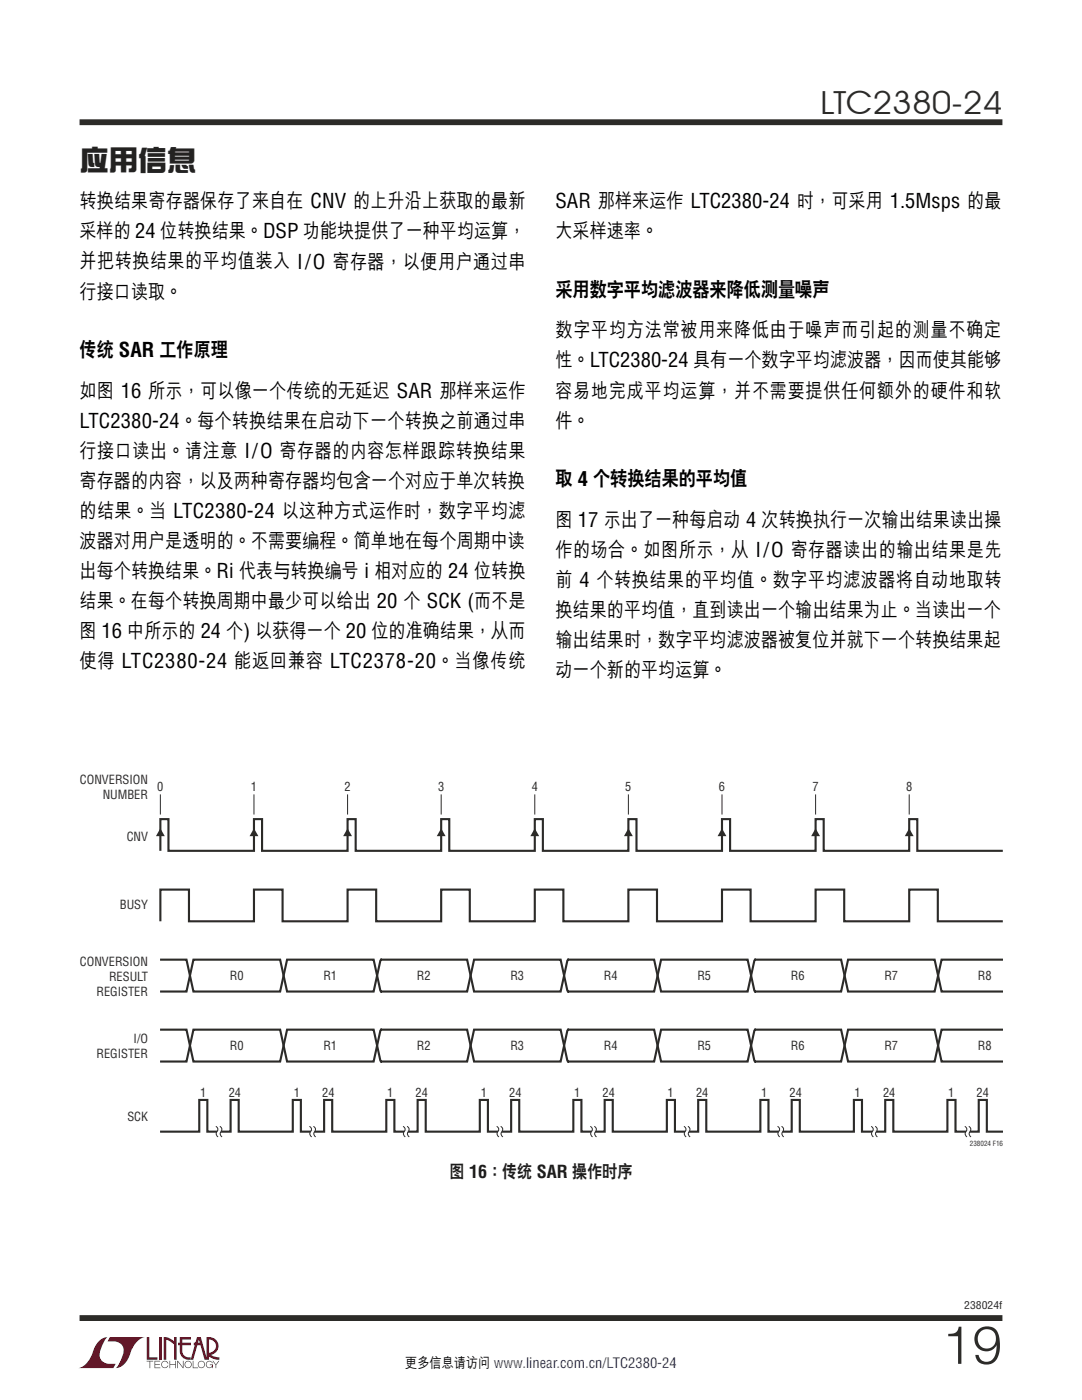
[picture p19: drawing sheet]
<svg xmlns="http://www.w3.org/2000/svg" width="216mm" height="279mm" viewBox="0 0 216 279" stroke-linecap="round" stroke-linejoin="round" font-family="sans-serif">
<defs><g id="words">
<text font-size="10.6" fill="#2c2b28" x="188.2" y="272.2">19</text>
<text font-size="6.3" fill="#2c2b28" x="163.7" y="22.8">LTC2380-24</text>
<text font-size="5.8" fill="#232220" x="15.9" y="34.2">應用信息</text>
<g font-size="4">
<text x="15.9" y="41.6">轉換結果寄存器保存了來自在 CNV 的上升沿上獲取的最新</text>
<text x="110.8" y="41.6">SAR 那樣來運作 LTC2380-24 時，可採用 1.5Msps 的最</text>
<text x="15.9" y="47.6">採樣的 24 位轉換結果。DSP 功能塊提供了一種平均運算，</text>
<text x="110.8" y="47.6">大採樣速率。</text>
<text x="15.9" y="53.6">並把轉換結果的平均值裝入 I/O 寄存器，以便用戶通過串</text>
<text x="15.9" y="59.6">行接口讀取。</text>
<text x="110.8" y="59.2">採用數字平均濾波器來降低測量噪聲</text>
<text x="15.9" y="71.2">傳統 SAR 工作原理</text>
<text x="110.8" y="67.3">數字平均方法常被用來降低由於噪聲而引起的測量不確定</text>
<text x="110.8" y="73.3">性。LTC2380-24 具有一個數字平均濾波器，因而使其能夠</text>
<text x="15.9" y="79.3">如圖 16 所示，可以像一個傳統的無延遲 SAR 那樣來運作</text>
<text x="110.8" y="79.3">容易地完成平均運算，並不需要提供任何額外的硬件和軟</text>
<text x="15.9" y="85.3">LTC2380-24。每個轉換結果在啓動下一個轉換之前通過串</text>
<text x="110.8" y="85.3">件。</text>
<text x="15.9" y="91.3">行接口讀出。請注意 I/O 寄存器的內容怎樣跟蹤轉換結果</text>
<text x="15.9" y="97.3">寄存器的內容，以及兩種寄存器均包含一個對應於單次轉換</text>
<text x="110.8" y="97">取 4 個轉換結果的平均值</text>
<text x="15.9" y="103.3">的結果。當 LTC2380-24 以這種方式運作時，數字平均濾</text>
<text x="110.8" y="105.1">圖 17 示出了一種每啓動 4 次轉換執行一次輸出結果讀出操</text>
<text x="15.9" y="109.3">波器對用戶是透明的。不需要編程。簡單地在每個週期中讀</text>
<text x="110.8" y="111.1">作的場合。如圖所示，從 I/O 寄存器讀出的輸出結果是先</text>
<text x="15.9" y="115.3">出每個轉換結果。Ri 代表與轉換編號 i 相對應的 24 位轉換</text>
<text x="110.8" y="117.1">前 4 個轉換結果的平均值。數字平均濾波器將自動地取轉</text>
<text x="15.9" y="121.3">結果。在每個轉換週期中最少可以給出 20 個 SCK (而不是</text>
<text x="110.8" y="123.1">換結果的平均值，直到讀出一個輸出結果為止。當讀出一個</text>
<text x="15.9" y="127.3">圖 16 中所示的 24 個) 以獲得一個 20 位的準確結果，從而</text>
<text x="110.8" y="129.1">輸出結果時，數字平均濾波器被復位並就下一個轉換結果起</text>
<text x="15.9" y="133.3">使得 LTC2380-24 能返回兼容 LTC2378-20。當像傳統</text>
<text x="110.8" y="135.1">動一個新的平均運算。</text>
</g>
<text font-size="3.5" fill="#1e1d1a" x="89.7" y="235.1">圖 16：傳統 SAR 操作時序</text>
<text font-size="2.8" x="80.9" y="273.1">更多信息請訪問 www.linear.com.cn/LTC2380-24</text>
<g font-size="2.5" fill="#2c2b28">
<text x="16" y="156.4">CONVERSION</text>
<text x="20.5" y="159.4">NUMBER</text>
<text x="31.4" y="157.9">0</text>
<text x="50.1" y="157.9">1</text>
<text x="68.7" y="157.9">2</text>
<text x="87.4" y="157.9">3</text>
<text x="106.1" y="157.9">4</text>
<text x="124.8" y="157.9">5</text>
<text x="143.4" y="157.9">6</text>
<text x="162.1" y="157.9">7</text>
<text x="180.8" y="157.9">8</text>
<text x="25.3" y="167.8">CNV</text>
<text x="23.9" y="181.3">BUSY</text>
<text x="16" y="192.8">CONVERSION</text>
<text x="21.8" y="195.7">RESULT</text>
<text x="45.9" y="195.6">R0</text>
<text x="64.5" y="195.6">R1</text>
<text x="83.2" y="195.6">R2</text>
<text x="101.8" y="195.6">R3</text>
<text x="120.5" y="195.6">R4</text>
<text x="139.2" y="195.6">R5</text>
<text x="157.8" y="195.6">R6</text>
<text x="176.5" y="195.6">R7</text>
<text x="195.1" y="195.6">R8</text>
<text x="19.2" y="198.7">REGISTER</text>
<text x="26.7" y="208.1">I/O</text>
<text x="45.9" y="209.6">R0</text>
<text x="64.5" y="209.6">R1</text>
<text x="83.2" y="209.6">R2</text>
<text x="101.8" y="209.6">R3</text>
<text x="120.5" y="209.6">R4</text>
<text x="139.2" y="209.6">R5</text>
<text x="157.8" y="209.6">R6</text>
<text x="176.5" y="209.6">R7</text>
<text x="195.1" y="209.6">R8</text>
<text x="19.3" y="211.1">REGISTER</text>
<text x="40" y="218.9">1</text>
<text x="45.6" y="218.9">24</text>
<text x="58.6" y="218.9">1</text>
<text x="64.3" y="218.9">24</text>
<text x="77.3" y="218.9">1</text>
<text x="82.9" y="218.9">24</text>
<text x="95.9" y="218.9">1</text>
<text x="101.6" y="218.9">24</text>
<text x="114.6" y="218.9">1</text>
<text x="120.2" y="218.9">24</text>
<text x="133.2" y="218.9">1</text>
<text x="138.9" y="218.9">24</text>
<text x="151.9" y="218.9">1</text>
<text x="157.6" y="218.9">24</text>
<text x="170.5" y="218.9">1</text>
<text x="176.2" y="218.9">24</text>
<text x="189.2" y="218.9">1</text>
<text x="194.9" y="218.9">24</text>
<text x="25.4" y="223.6">SCK</text>
</g>
<text font-size="2.1" fill="#2c2b28" x="192.4" y="261.2">238024f</text>
<text font-size="1.4" fill="#2c2b28" x="193.5" y="228.7">238024 F16</text>
</g></defs>
<g fill="#900126">
<path d="M29.3 266.8h.5v4.1h1.6v.5h-2.1z"/>
<path d="M20 267.4l1-.5h.5h-.1a6.2 6.2 0 0 0-1.5 4 2.58 2.58 0 0 0 3.2 1.3l-.5 .8h-7a4.9 4.9 0 0 0 3.1-3.8l.4-.7z"/>
<path d="M21.9 266.9h7a4.9 4.9 0 0 0-3.1 3.7 3.2 3.2 0 0 1-2.7 2.4h.1a6.2 6.2 0 0 0 1.4-4.1 2.58 2.58 0 0 0-3.1-1.2z"/>
<path d="M31.8 266.8h.5v4.6h-.5z"/>
<path d="M32.7 266.8l1 .2 1 .7v-.9h.5v4.6h-.5v-3.1l-1.5-.9v4h-.5z"/>
<path d="M29.3 271.6h1.3v.1h-.6v1.3h-.2v-1.3h-.5z"/>
<path d="M30.8 271.6h1.2v.1h-1v.5h.9v.2h-.9v.5h1v.1h-1.2z"/>
<path d="M33.8 271.6h.2v.6h1v-.6h.1v1.4h-.1v-.6h-1v.6h-.2z"/>
<path d="M35.4 271.6h.1l1 1.2v-1.2h.1v1.4l-1.1-1.2v1.2h-.1z"/>
<path d="M38.5 271.6h.1v1.3h.9v.1h-1z"/>
<path d="M42.4 271.6h.1l.6 .7 .5-.7h.2l-.7 .8v.6h-.1v-.6z"/>
<path d="M35.9 266.8h2.2v.5h-1.7v.7h1.7v.5h-1.7v1.1a1.32 1.32 0 0 0 1.6 1.3v.5l1.3-4.6h.8l1.1 4.1v-4.1a1.84 1.84 0 0 1 2.3 1.4 1.84 1.84 0 0 1-1.4 2.2l.7 .4 1 .1v.5l-1.2-.2-1.1-.6v-.6a1.34 1.34 0 0 0 1.6-1.2 1.34 1.34 0 0 0-1.4-1.5v4.1h-.9l-.8-2.9h-1.3v-.5h1.2l-.2-.7-1.1 4.1a2.06 2.06 0 0 1-2.7-1.3v-1.6h-.4v-.5h.4z"/>
<path d="M37 271.8a.72 .72 0 0 1 1.2 .1 .72 .72 0 0 1-.4 1.1 .72 .72 0 0 1-1-.7h.2a.59 .59 0 0 0 .8 .5 .59 .59 0 0 0 .2-.9 .59 .59 0 0 0-1 .2v.2h-.2z"/>
<path d="M39.7 271.8a.72 .72 0 0 1 1.1 .1 .72 .72 0 0 1-.4 1.1 .72 .72 0 0 1-.9-.7h.1a.59 .59 0 0 0 .8 .5 .59 .59 0 0 0 .2-.9 .59 .59 0 0 0-1 .2v.2h-.1z"/>
<path d="M41.3 271.8a.72 .72 0 0 1 1.2 .2h-.2a.59 .59 0 0 0-.9-.1 .59 .59 0 0 0 .1 .9 .59 .59 0 0 0 .9-.4h-.5v-.1h.6v.7h-.1v-.3a.73 .73 0 0 1-1.1 .2 .73 .73 0 0 1 0-1.1z"/>
<path d="M32.4 271.8a.71 .71 0 0 1 1.2 .3h-.1a.59 .59 0 0 0-.9-.3 .59 .59 0 0 0-.1 1 .59 .59 0 0 0 .9-.3h.2a.73 .73 0 0 1-1.1 .4 .73 .73 0 0 1-.1-1.1z"/>
</g>
<path d="M15.9 24.4h184.1M15.9 263h184.1" fill="none" stroke="#2c2b28" stroke-width="1.2" stroke-linecap="butt"/>
<path d="M31.9 191.5h5.3l1.4 6.4h17.3l1.4-6.4h17.3l1.3 6.4h17.3l1.4-6.4h17.3l1.4 6.4h17.2l1.4-6.4h17.3l1.3 6.4h17.3l1.4-6.4h17.3l1.4 6.4h12.2M200.1 191.5h-12.2l-1.4 6.4h-17.3l-1.4-6.4h-17.3l-1.3 6.4h-17.3l-1.4-6.4h-17.3l-1.3 6.4h-17.3l-1.4-6.4h-17.3l-1.3 6.4h-17.3l-1.4-6.4h-17.3l-1.4 6.4h-5.3M31.9 205.5h5.3l1.4 6.4h17.3l1.4-6.4h17.3l1.3 6.4h17.3l1.4-6.4h17.3l1.4 6.4h17.2l1.4-6.4h17.3l1.3 6.4h17.3l1.4-6.4h17.3l1.4 6.4h12.2M200.1 205.5h-12.2l-1.4 6.4h-17.3l-1.4-6.4h-17.3l-1.3 6.4h-17.3l-1.4-6.4h-17.3l-1.3 6.4h-17.3l-1.4-6.4h-17.3l-1.3 6.4h-17.3l-1.4-6.4h-17.3l-1.4 6.4h-5.3M31.9 225.8h7.9v-6.3h1.6v6.3h4.6v-6.3h1.6v6.3h10.8v-6.3h1.6v6.3h4.7v-6.3h1.6v6.3h10.8v-6.3h1.6v6.3h4.6v-6.3h1.6v6.3h10.8v-6.3h1.7v6.3h4.6v-6.3h1.6v6.3h10.8v-6.3h1.6v6.3h4.7v-6.3h1.6v6.3h10.8v-6.3h1.6v6.3h4.6v-6.3h1.6v6.3h10.8v-6.3h1.6v6.3h4.7v-6.3h1.6v6.3h10.8v-6.3h1.6v6.3h4.6v-6.3h1.7v6.3h10.7v-6.3h1.7v6.3h4.6v-6.3h1.6v6.3h3.2" fill="none" stroke="#2c2b28" stroke-width=".42"/>
<path d="M32 158.5v4.1" fill="none" stroke="#2c2b28" stroke-width=".2"/>
<path d="M32 165.3l.9 1.6h-1.8z" fill="#2c2b28"/>
<path d="M50.7 158.5v4.1" fill="none" stroke="#2c2b28" stroke-width=".2"/>
<path d="M50.7 165.3l.9 1.6h-1.8z" fill="#2c2b28"/>
<path d="M69.4 158.5v4.1" fill="none" stroke="#2c2b28" stroke-width=".2"/>
<path d="M69.3 165.3l.9 1.6h-1.7z" fill="#2c2b28"/>
<path d="M88 158.5v4.1" fill="none" stroke="#2c2b28" stroke-width=".2"/>
<path d="M88 165.3l.9 1.6h-1.7z" fill="#2c2b28"/>
<path d="M106.7 158.5v4.1" fill="none" stroke="#2c2b28" stroke-width=".2"/>
<path d="M106.7 165.3l.9 1.6h-1.8z" fill="#2c2b28"/>
<path d="M125.4 158.5v4.1" fill="none" stroke="#2c2b28" stroke-width=".2"/>
<path d="M125.4 165.3l.9 1.6h-1.8z" fill="#2c2b28"/>
<path d="M144.1 158.5v4.1" fill="none" stroke="#2c2b28" stroke-width=".2"/>
<path d="M144.1 165.3l.8 1.6h-1.7z" fill="#2c2b28"/>
<path d="M162.7 158.5v4.1" fill="none" stroke="#2c2b28" stroke-width=".2"/>
<path d="M162.7 165.3l.9 1.6h-1.7z" fill="#2c2b28"/>
<path d="M181.4 158.5v4.1" fill="none" stroke="#2c2b28" stroke-width=".2"/>
<path d="M32 169.8v-6.3h1.6v6.3h17.1v-6.3h1.6v6.3h17.1v-6.3h1.6v6.3h17v-6.3h1.6v6.3h17.1v-6.3h1.6v6.3h17.1v-6.3h1.6v6.3h17.1v-6.3h1.6v6.3h17v-6.3h1.7v6.3h17v-6.3h1.6v6.3h17.1M32 183.9v-6.4h5.7v6.4h13v-6.4h5.7v6.4h13v-6.4h5.7v6.4h12.9v-6.4h5.7v6.4h13v-6.4h5.7v6.4h13v-6.4h5.7v6.4h13v-6.4h5.7v6.4h12.9v-6.4h5.8v6.4h12.9v-6.4h5.7v6.4h13" fill="none" stroke="#2c2b28" stroke-width=".42"/>
<path d="M181.4 165.3l.9 1.6h-1.8z" fill="#2c2b28"/>
<path d="M43.5 225.5h.8l-.4 .6h-.7z" fill="#fff"/>
<path d="M43.1 224.8l.2 .1a.84 .84 0 0 1-.2 1.3l.1 .3 .3 .4M43.9 224.8l.2 .1a.84 .84 0 0 1-.2 1.3l.1 .3 .3 .4" fill="none" stroke="#2c2b28" stroke-width=".2"/>
<path d="M62.1 225.5h.8l-.3 .6h-.8z" fill="#fff"/>
<path d="M61.7 224.8l.2 .1a.84 .84 0 0 1-.1 1.3v.3l.4 .4M62.5 224.8l.2 .1a.84 .84 0 0 1-.1 1.3v.3l.4 .4" fill="none" stroke="#2c2b28" stroke-width=".2"/>
<path d="M80.8 225.5h.8l-.3 .6h-.8z" fill="#fff"/>
<path d="M80.4 224.8l.2 .1a.84 .84 0 0 1-.1 1.3v.3l.4 .4M81.2 224.8l.2 .1a.84 .84 0 0 1-.1 1.3v.3l.4 .4" fill="none" stroke="#2c2b28" stroke-width=".2"/>
<path d="M99.5 225.5h.8l-.3 .6h-.8z" fill="#fff"/>
<path d="M99.1 224.8l.2 .1a.84 .84 0 0 1-.1 1.3v.3l.4 .4M99.9 224.8l.2 .1a.84 .84 0 0 1-.1 1.3v.3l.3 .4" fill="none" stroke="#2c2b28" stroke-width=".2"/>
<path d="M118.2 225.5h.8l-.3 .6h-.8z" fill="#fff"/>
<path d="M117.8 224.8l.2 .1a.84 .84 0 0 1-.1 1.3v.3l.3 .4M118.6 224.8l.2 .1a.84 .84 0 0 1-.1 1.3v.3l.3 .4" fill="none" stroke="#2c2b28" stroke-width=".2"/>
<path d="M136.9 225.5h.8l-.4 .6h-.7z" fill="#fff"/>
<path d="M136.5 224.8l.2 .1a.84 .84 0 0 1-.2 1.3l.1 .3 .3 .4M137.3 224.8l.2 .1a.84 .84 0 0 1-.2 1.3l.1 .3 .3 .4" fill="none" stroke="#2c2b28" stroke-width=".2"/>
<path d="M155.5 225.5h.8l-.3 .6h-.8z" fill="#fff"/>
<path d="M155.1 224.8l.2 .1a.84 .84 0 0 1-.1 1.3v.3l.4 .4M155.9 224.8l.2 .1a.84 .84 0 0 1-.1 1.3v.3l.4 .4" fill="none" stroke="#2c2b28" stroke-width=".2"/>
<path d="M174.2 225.5h.8l-.3 .6h-.8z" fill="#fff"/>
<path d="M173.8 224.8l.2 .1a.84 .84 0 0 1-.1 1.3v.3l.4 .4M174.6 224.8l.2 .1a.84 .84 0 0 1-.1 1.3v.3l.4 .4" fill="none" stroke="#2c2b28" stroke-width=".2"/>
<path d="M192.9 225.5h.8l-.3 .6h-.8z" fill="#fff"/>
<path d="M192.5 224.8l.2 .1a.84 .84 0 0 1-.1 1.3v.3l.4 .4M193.3 224.8l.2 .1a.84 .84 0 0 1-.1 1.3v.3l.4 .4" fill="none" stroke="#2c2b28" stroke-width=".2"/>
<use href="#words"/>
</svg>
